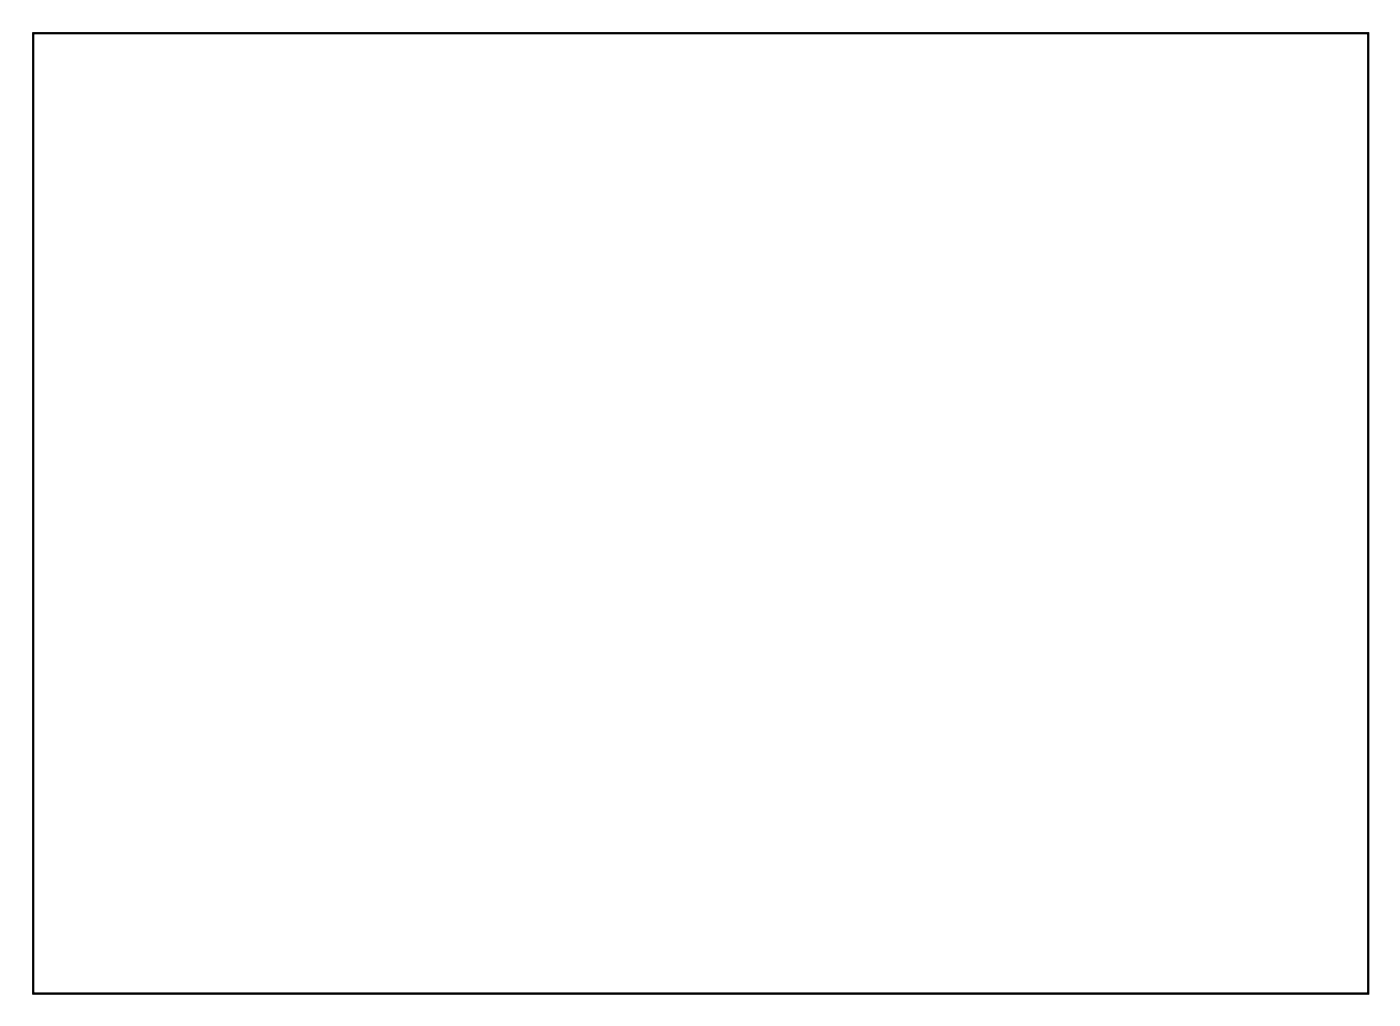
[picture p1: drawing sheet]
<svg xmlns="http://www.w3.org/2000/svg" width="153mm" height="112mm" viewBox="0 0 153 112" stroke-linecap="round" stroke-linejoin="round" font-family="sans-serif">
<path d="M3.6 3.6h146v105h-146z" fill="none" stroke="#000" stroke-width=".2"/>
<path d="M3.6 3.6h146v105h-146z" fill="none" stroke="#000" stroke-width=".11"/>
<circle cx="127.4" cy="24.4" r="1.52" fill="#fff"/>
<circle cx="127.4" cy="24.4" r="1.52" fill="none" stroke="#fff" stroke-width=".76" stroke-linecap="butt"/>
<circle cx="133.5" cy="24.4" r="1.52" fill="#fff"/>
<circle cx="133.5" cy="24.4" r="1.52" fill="none" stroke="#fff" stroke-width=".76" stroke-linecap="butt"/>
<circle cx="130.5" cy="29.3" r="1.52" fill="#fff"/>
<circle cx="130.5" cy="29.3" r="1.52" fill="none" stroke="#fff" stroke-width=".76" stroke-linecap="butt"/>
<circle cx="87.8" cy="85.4" r=".66" fill="#fff"/>
<circle cx="87.8" cy="85.4" r=".66" fill="none" stroke="#fff" stroke-width=".61" stroke-linecap="butt"/>
<circle cx="85.3" cy="85.4" r=".66" fill="#fff"/>
<circle cx="85.3" cy="85.4" r=".66" fill="none" stroke="#fff" stroke-width=".61" stroke-linecap="butt"/>
<circle cx="82.7" cy="85.4" r=".66" fill="#fff"/>
<circle cx="82.7" cy="85.4" r=".66" fill="none" stroke="#fff" stroke-width=".61" stroke-linecap="butt"/>
<circle cx="80.2" cy="85.4" r=".66" fill="#fff"/>
<circle cx="80.2" cy="85.4" r=".66" fill="none" stroke="#fff" stroke-width=".61" stroke-linecap="butt"/>
<circle cx="77.6" cy="85.4" r=".66" fill="#fff"/>
<circle cx="77.6" cy="85.4" r=".66" fill="none" stroke="#fff" stroke-width=".61" stroke-linecap="butt"/>
<circle cx="99.5" cy="37.1" r=".66" fill="#fff"/>
<circle cx="99.5" cy="37.1" r=".66" fill="none" stroke="#fff" stroke-width=".61" stroke-linecap="butt"/>
<circle cx="102" cy="37.1" r=".66" fill="#fff"/>
<circle cx="102" cy="37.1" r=".66" fill="none" stroke="#fff" stroke-width=".61" stroke-linecap="butt"/>
<circle cx="104.6" cy="37.1" r=".66" fill="#fff"/>
<circle cx="104.6" cy="37.1" r=".66" fill="none" stroke="#fff" stroke-width=".61" stroke-linecap="butt"/>
<circle cx="107.1" cy="37.1" r=".66" fill="#fff"/>
<circle cx="107.1" cy="37.1" r=".66" fill="none" stroke="#fff" stroke-width=".61" stroke-linecap="butt"/>
<circle cx="109.6" cy="37.1" r=".66" fill="#fff"/>
<circle cx="109.6" cy="37.1" r=".66" fill="none" stroke="#fff" stroke-width=".61" stroke-linecap="butt"/>
<circle cx="112.2" cy="37.1" r=".66" fill="#fff"/>
<circle cx="112.2" cy="37.1" r=".66" fill="none" stroke="#fff" stroke-width=".61" stroke-linecap="butt"/>
<circle cx="114.7" cy="37.1" r=".66" fill="#fff"/>
<circle cx="114.7" cy="37.1" r=".66" fill="none" stroke="#fff" stroke-width=".61" stroke-linecap="butt"/>
<circle cx="117.3" cy="37.1" r=".66" fill="#fff"/>
<circle cx="117.3" cy="37.1" r=".66" fill="none" stroke="#fff" stroke-width=".61" stroke-linecap="butt"/>
<circle cx="119.8" cy="37.1" r=".66" fill="#fff"/>
<circle cx="119.8" cy="37.1" r=".66" fill="none" stroke="#fff" stroke-width=".61" stroke-linecap="butt"/>
<circle cx="122.3" cy="37.1" r=".66" fill="#fff"/>
<circle cx="122.3" cy="37.1" r=".66" fill="none" stroke="#fff" stroke-width=".61" stroke-linecap="butt"/>
<circle cx="77.6" cy="37.1" r=".66" fill="#fff"/>
<circle cx="77.6" cy="37.1" r=".66" fill="none" stroke="#fff" stroke-width=".61" stroke-linecap="butt"/>
<circle cx="80.2" cy="37.1" r=".66" fill="#fff"/>
<circle cx="80.2" cy="37.1" r=".66" fill="none" stroke="#fff" stroke-width=".61" stroke-linecap="butt"/>
<circle cx="82.7" cy="37.1" r=".66" fill="#fff"/>
<circle cx="82.7" cy="37.1" r=".66" fill="none" stroke="#fff" stroke-width=".61" stroke-linecap="butt"/>
<circle cx="85.3" cy="37.1" r=".66" fill="#fff"/>
<circle cx="85.3" cy="37.1" r=".66" fill="none" stroke="#fff" stroke-width=".61" stroke-linecap="butt"/>
<circle cx="87.8" cy="37.1" r=".66" fill="#fff"/>
<circle cx="87.8" cy="37.1" r=".66" fill="none" stroke="#fff" stroke-width=".61" stroke-linecap="butt"/>
<circle cx="90.3" cy="37.1" r=".66" fill="#fff"/>
<circle cx="90.3" cy="37.1" r=".66" fill="none" stroke="#fff" stroke-width=".61" stroke-linecap="butt"/>
<circle cx="92.9" cy="37.1" r=".66" fill="#fff"/>
<circle cx="92.9" cy="37.1" r=".66" fill="none" stroke="#fff" stroke-width=".61" stroke-linecap="butt"/>
<circle cx="95.4" cy="37.1" r=".66" fill="#fff"/>
<circle cx="95.4" cy="37.1" r=".66" fill="none" stroke="#fff" stroke-width=".61" stroke-linecap="butt"/>
<circle cx="110.7" cy="85.4" r=".66" fill="#fff"/>
<circle cx="110.7" cy="85.4" r=".66" fill="none" stroke="#fff" stroke-width=".61" stroke-linecap="butt"/>
<circle cx="113.2" cy="85.4" r=".66" fill="#fff"/>
<circle cx="113.2" cy="85.4" r=".66" fill="none" stroke="#fff" stroke-width=".61" stroke-linecap="butt"/>
<circle cx="108.1" cy="85.4" r=".66" fill="#fff"/>
<circle cx="108.1" cy="85.4" r=".66" fill="none" stroke="#fff" stroke-width=".61" stroke-linecap="butt"/>
<circle cx="105.6" cy="85.4" r=".66" fill="#fff"/>
<circle cx="105.6" cy="85.4" r=".66" fill="none" stroke="#fff" stroke-width=".61" stroke-linecap="butt"/>
<circle cx="103" cy="85.4" r=".66" fill="#fff"/>
<circle cx="103" cy="85.4" r=".66" fill="none" stroke="#fff" stroke-width=".61" stroke-linecap="butt"/>
<circle cx="100.5" cy="85.4" r=".66" fill="#fff"/>
<circle cx="100.5" cy="85.4" r=".66" fill="none" stroke="#fff" stroke-width=".61" stroke-linecap="butt"/>
<circle cx="98" cy="85.4" r=".66" fill="#fff"/>
<circle cx="98" cy="85.4" r=".66" fill="none" stroke="#fff" stroke-width=".61" stroke-linecap="butt"/>
<circle cx="95.4" cy="85.4" r=".66" fill="#fff"/>
<circle cx="95.4" cy="85.4" r=".66" fill="none" stroke="#fff" stroke-width=".61" stroke-linecap="butt"/>
<circle cx="90.3" cy="85.4" r=".66" fill="#fff"/>
<circle cx="90.3" cy="85.4" r=".66" fill="none" stroke="#fff" stroke-width=".61" stroke-linecap="butt"/>
<path d="M113.8 27.6h1.4v1.4h-1.4z" fill="#fff"/>
<path d="M113.8 27.6h1.4v1.4h-1.4z" fill="none" stroke="#fff" stroke-width=".76" stroke-linecap="butt"/>
<circle cx="114.5" cy="28.3" r=".7" fill="#fff"/>
<circle cx="114.5" cy="28.3" r=".7" fill="none" stroke="#fff" stroke-width=".76" stroke-linecap="butt"/>
<circle cx="114.5" cy="25.7" r=".7" fill="#fff"/>
<circle cx="114.5" cy="25.7" r=".7" fill="none" stroke="#fff" stroke-width=".76" stroke-linecap="butt"/>
<circle cx="64.9" cy="60" r=".7" fill="#fff"/>
<circle cx="64.9" cy="60" r=".7" fill="none" stroke="#fff" stroke-width=".76" stroke-linecap="butt"/>
<circle cx="64.9" cy="49.8" r=".7" fill="#fff"/>
<circle cx="64.9" cy="49.8" r=".7" fill="none" stroke="#fff" stroke-width=".76" stroke-linecap="butt"/>
<circle cx="65" cy="65.1" r=".6" fill="#fff"/>
<circle cx="65" cy="65.1" r=".6" fill="none" stroke="#fff" stroke-width=".65" stroke-linecap="butt"/>
<path d="M64.4 64.5h1.2v1.2h-1.2z" fill="#fff"/>
<path d="M64.4 64.5h1.2v1.2h-1.2z" fill="none" stroke="#fff" stroke-width=".65" stroke-linecap="butt"/>
<circle cx="67.5" cy="65.1" r=".6" fill="#fff"/>
<circle cx="67.5" cy="65.1" r=".6" fill="none" stroke="#fff" stroke-width=".65" stroke-linecap="butt"/>
<circle cx="59.9" cy="47.3" r=".7" fill="#fff"/>
<circle cx="59.9" cy="47.3" r=".7" fill="none" stroke="#fff" stroke-width=".76" stroke-linecap="butt"/>
<circle cx="70" cy="47.3" r=".7" fill="#fff"/>
<circle cx="70" cy="47.3" r=".7" fill="none" stroke="#fff" stroke-width=".76" stroke-linecap="butt"/>
<circle cx="70" cy="54.9" r=".7" fill="#fff"/>
<circle cx="70" cy="54.9" r=".7" fill="none" stroke="#fff" stroke-width=".76" stroke-linecap="butt"/>
<circle cx="70" cy="65.1" r=".7" fill="#fff"/>
<circle cx="70" cy="65.1" r=".7" fill="none" stroke="#fff" stroke-width=".76" stroke-linecap="butt"/>
<circle cx="62.4" cy="39.7" r=".6" fill="#fff"/>
<circle cx="62.4" cy="39.7" r=".6" fill="none" stroke="#fff" stroke-width=".65" stroke-linecap="butt"/>
<circle cx="59.9" cy="39.7" r=".6" fill="#fff"/>
<circle cx="59.9" cy="39.7" r=".6" fill="none" stroke="#fff" stroke-width=".65" stroke-linecap="butt"/>
<circle cx="57.3" cy="39.7" r=".6" fill="#fff"/>
<circle cx="57.3" cy="39.7" r=".6" fill="none" stroke="#fff" stroke-width=".65" stroke-linecap="butt"/>
<circle cx="54.8" cy="39.7" r=".6" fill="#fff"/>
<circle cx="54.8" cy="39.7" r=".6" fill="none" stroke="#fff" stroke-width=".65" stroke-linecap="butt"/>
<circle cx="54.8" cy="32.1" r=".6" fill="#fff"/>
<circle cx="54.8" cy="32.1" r=".6" fill="none" stroke="#fff" stroke-width=".65" stroke-linecap="butt"/>
<circle cx="57.3" cy="32.1" r=".6" fill="#fff"/>
<circle cx="57.3" cy="32.1" r=".6" fill="none" stroke="#fff" stroke-width=".65" stroke-linecap="butt"/>
<circle cx="59.9" cy="32.1" r=".6" fill="#fff"/>
<circle cx="59.9" cy="32.1" r=".6" fill="none" stroke="#fff" stroke-width=".65" stroke-linecap="butt"/>
<circle cx="62.4" cy="32.1" r=".6" fill="#fff"/>
<circle cx="62.4" cy="32.1" r=".6" fill="none" stroke="#fff" stroke-width=".65" stroke-linecap="butt"/>
<circle cx="62.4" cy="70.2" r=".7" fill="#fff"/>
<circle cx="62.4" cy="70.2" r=".7" fill="none" stroke="#fff" stroke-width=".76" stroke-linecap="butt"/>
<circle cx="52.2" cy="70.2" r=".7" fill="#fff"/>
<circle cx="52.2" cy="70.2" r=".7" fill="none" stroke="#fff" stroke-width=".76" stroke-linecap="butt"/>
<path d="M56.6 74.5h1.4v1.5h-1.4z" fill="#fff"/>
<path d="M56.6 74.5h1.4v1.5h-1.4z" fill="none" stroke="#fff" stroke-width=".69" stroke-linecap="butt"/>
<circle cx="57.3" cy="75.2" r=".72" fill="#fff"/>
<circle cx="57.3" cy="75.2" r=".72" fill="none" stroke="#fff" stroke-width=".69" stroke-linecap="butt"/>
<circle cx="59.9" cy="75.2" r=".72" fill="#fff"/>
<circle cx="59.9" cy="75.2" r=".72" fill="none" stroke="#fff" stroke-width=".69" stroke-linecap="butt"/>
<circle cx="62.4" cy="75.2" r=".72" fill="#fff"/>
<circle cx="62.4" cy="75.2" r=".72" fill="none" stroke="#fff" stroke-width=".69" stroke-linecap="butt"/>
<circle cx="64.9" cy="75.2" r=".72" fill="#fff"/>
<circle cx="64.9" cy="75.2" r=".72" fill="none" stroke="#fff" stroke-width=".69" stroke-linecap="butt"/>
<circle cx="67.5" cy="75.2" r=".72" fill="#fff"/>
<circle cx="67.5" cy="75.2" r=".72" fill="none" stroke="#fff" stroke-width=".69" stroke-linecap="butt"/>
<circle cx="70" cy="75.2" r=".72" fill="#fff"/>
<circle cx="70" cy="75.2" r=".72" fill="none" stroke="#fff" stroke-width=".69" stroke-linecap="butt"/>
<path d="M64.2 23.7h1.5v1.5h-1.5z" fill="#fff"/>
<path d="M64.2 23.7h1.5v1.5h-1.5z" fill="none" stroke="#fff" stroke-width=".69" stroke-linecap="butt"/>
<circle cx="64.9" cy="24.4" r=".72" fill="#fff"/>
<circle cx="64.9" cy="24.4" r=".72" fill="none" stroke="#fff" stroke-width=".69" stroke-linecap="butt"/>
<circle cx="62.4" cy="24.4" r=".72" fill="#fff"/>
<circle cx="62.4" cy="24.4" r=".72" fill="none" stroke="#fff" stroke-width=".69" stroke-linecap="butt"/>
<circle cx="59.9" cy="24.4" r=".72" fill="#fff"/>
<circle cx="59.9" cy="24.4" r=".72" fill="none" stroke="#fff" stroke-width=".69" stroke-linecap="butt"/>
<circle cx="57.3" cy="24.4" r=".72" fill="#fff"/>
<circle cx="57.3" cy="24.4" r=".72" fill="none" stroke="#fff" stroke-width=".69" stroke-linecap="butt"/>
<circle cx="54.8" cy="24.4" r=".72" fill="#fff"/>
<circle cx="54.8" cy="24.4" r=".72" fill="none" stroke="#fff" stroke-width=".69" stroke-linecap="butt"/>
<circle cx="52.2" cy="24.4" r=".72" fill="#fff"/>
<circle cx="52.2" cy="24.4" r=".72" fill="none" stroke="#fff" stroke-width=".69" stroke-linecap="butt"/>
<path d="M41.4 74.5h1.4v1.5h-1.4z" fill="#fff"/>
<path d="M41.4 74.5h1.4v1.5h-1.4z" fill="none" stroke="#fff" stroke-width=".69" stroke-linecap="butt"/>
<circle cx="42.1" cy="75.2" r=".72" fill="#fff"/>
<circle cx="42.1" cy="75.2" r=".72" fill="none" stroke="#fff" stroke-width=".69" stroke-linecap="butt"/>
<circle cx="44.6" cy="75.2" r=".72" fill="#fff"/>
<circle cx="44.6" cy="75.2" r=".72" fill="none" stroke="#fff" stroke-width=".69" stroke-linecap="butt"/>
<circle cx="47.2" cy="75.2" r=".72" fill="#fff"/>
<circle cx="47.2" cy="75.2" r=".72" fill="none" stroke="#fff" stroke-width=".69" stroke-linecap="butt"/>
<circle cx="49.7" cy="75.2" r=".72" fill="#fff"/>
<circle cx="49.7" cy="75.2" r=".72" fill="none" stroke="#fff" stroke-width=".69" stroke-linecap="butt"/>
<circle cx="52.2" cy="75.2" r=".72" fill="#fff"/>
<circle cx="52.2" cy="75.2" r=".72" fill="none" stroke="#fff" stroke-width=".69" stroke-linecap="butt"/>
<circle cx="54.8" cy="75.2" r=".72" fill="#fff"/>
<circle cx="54.8" cy="75.2" r=".72" fill="none" stroke="#fff" stroke-width=".69" stroke-linecap="butt"/>
<path d="M41.4 31.4h1.4v1.4h-1.4z" fill="#fff"/>
<path d="M41.4 31.4h1.4v1.4h-1.4z" fill="none" stroke="#fff" stroke-width=".76" stroke-linecap="butt"/>
<circle cx="42.1" cy="32.1" r=".7" fill="#fff"/>
<circle cx="42.1" cy="32.1" r=".7" fill="none" stroke="#fff" stroke-width=".76" stroke-linecap="butt"/>
<circle cx="42.1" cy="34.6" r=".7" fill="#fff"/>
<circle cx="42.1" cy="34.6" r=".7" fill="none" stroke="#fff" stroke-width=".76" stroke-linecap="butt"/>
<path d="M54.1 61.8h1.4v1.4h-1.4z" fill="#fff"/>
<path d="M54.1 61.8h1.4v1.4h-1.4z" fill="none" stroke="#fff" stroke-width=".76" stroke-linecap="butt"/>
<circle cx="54.8" cy="57.5" r=".7" fill="#fff"/>
<circle cx="54.8" cy="57.5" r=".7" fill="none" stroke="#fff" stroke-width=".76" stroke-linecap="butt"/>
<circle cx="54.8" cy="60" r=".7" fill="#fff"/>
<circle cx="54.8" cy="60" r=".7" fill="none" stroke="#fff" stroke-width=".76" stroke-linecap="butt"/>
<circle cx="54.8" cy="62.5" r=".7" fill="#fff"/>
<circle cx="54.8" cy="62.5" r=".7" fill="none" stroke="#fff" stroke-width=".76" stroke-linecap="butt"/>
<path d="M94.7 99.9h1.4v1.5h-1.4z" fill="#fff"/>
<path d="M94.7 99.9h1.4v1.5h-1.4z" fill="none" stroke="#fff" stroke-width=".69" stroke-linecap="butt"/>
<circle cx="95.4" cy="100.6" r=".72" fill="#fff"/>
<circle cx="95.4" cy="100.6" r=".72" fill="none" stroke="#fff" stroke-width=".69" stroke-linecap="butt"/>
<circle cx="98" cy="100.6" r=".72" fill="#fff"/>
<circle cx="98" cy="100.6" r=".72" fill="none" stroke="#fff" stroke-width=".69" stroke-linecap="butt"/>
<circle cx="100.5" cy="100.6" r=".72" fill="#fff"/>
<circle cx="100.5" cy="100.6" r=".72" fill="none" stroke="#fff" stroke-width=".69" stroke-linecap="butt"/>
<circle cx="103" cy="100.6" r=".72" fill="#fff"/>
<circle cx="103" cy="100.6" r=".72" fill="none" stroke="#fff" stroke-width=".69" stroke-linecap="butt"/>
<circle cx="105.6" cy="100.6" r=".72" fill="#fff"/>
<circle cx="105.6" cy="100.6" r=".72" fill="none" stroke="#fff" stroke-width=".69" stroke-linecap="butt"/>
<circle cx="108.1" cy="100.6" r=".72" fill="#fff"/>
<circle cx="108.1" cy="100.6" r=".72" fill="none" stroke="#fff" stroke-width=".69" stroke-linecap="butt"/>
<path d="M76.9 99.9h1.5v1.5h-1.5z" fill="#fff"/>
<path d="M76.9 99.9h1.5v1.5h-1.5z" fill="none" stroke="#fff" stroke-width=".69" stroke-linecap="butt"/>
<circle cx="77.6" cy="100.6" r=".72" fill="#fff"/>
<circle cx="77.6" cy="100.6" r=".72" fill="none" stroke="#fff" stroke-width=".69" stroke-linecap="butt"/>
<circle cx="80.2" cy="100.6" r=".72" fill="#fff"/>
<circle cx="80.2" cy="100.6" r=".72" fill="none" stroke="#fff" stroke-width=".69" stroke-linecap="butt"/>
<circle cx="82.7" cy="100.6" r=".72" fill="#fff"/>
<circle cx="82.7" cy="100.6" r=".72" fill="none" stroke="#fff" stroke-width=".69" stroke-linecap="butt"/>
<circle cx="85.3" cy="100.6" r=".72" fill="#fff"/>
<circle cx="85.3" cy="100.6" r=".72" fill="none" stroke="#fff" stroke-width=".69" stroke-linecap="butt"/>
<circle cx="87.8" cy="100.6" r=".72" fill="#fff"/>
<circle cx="87.8" cy="100.6" r=".72" fill="none" stroke="#fff" stroke-width=".69" stroke-linecap="butt"/>
<circle cx="90.3" cy="100.6" r=".72" fill="#fff"/>
<circle cx="90.3" cy="100.6" r=".72" fill="none" stroke="#fff" stroke-width=".69" stroke-linecap="butt"/>
<path d="M109.9 99.9h1.5v1.5h-1.5z" fill="#fff"/>
<path d="M109.9 99.9h1.5v1.5h-1.5z" fill="none" stroke="#fff" stroke-width=".69" stroke-linecap="butt"/>
<circle cx="110.7" cy="100.6" r=".72" fill="#fff"/>
<circle cx="110.7" cy="100.6" r=".72" fill="none" stroke="#fff" stroke-width=".69" stroke-linecap="butt"/>
<circle cx="113.2" cy="100.6" r=".72" fill="#fff"/>
<circle cx="113.2" cy="100.6" r=".72" fill="none" stroke="#fff" stroke-width=".69" stroke-linecap="butt"/>
<circle cx="115.7" cy="100.6" r=".72" fill="#fff"/>
<circle cx="115.7" cy="100.6" r=".72" fill="none" stroke="#fff" stroke-width=".69" stroke-linecap="butt"/>
<circle cx="118.3" cy="100.6" r=".72" fill="#fff"/>
<circle cx="118.3" cy="100.6" r=".72" fill="none" stroke="#fff" stroke-width=".69" stroke-linecap="butt"/>
<circle cx="120.8" cy="100.6" r=".72" fill="#fff"/>
<circle cx="120.8" cy="100.6" r=".72" fill="none" stroke="#fff" stroke-width=".69" stroke-linecap="butt"/>
<circle cx="123.4" cy="100.6" r=".72" fill="#fff"/>
<circle cx="123.4" cy="100.6" r=".72" fill="none" stroke="#fff" stroke-width=".69" stroke-linecap="butt"/>
<path d="M112.5 18.6h1.4v1.5h-1.4z" fill="#fff"/>
<path d="M112.5 18.6h1.4v1.5h-1.4z" fill="none" stroke="#fff" stroke-width=".69" stroke-linecap="butt"/>
<circle cx="113.2" cy="19.4" r=".72" fill="#fff"/>
<circle cx="113.2" cy="19.4" r=".72" fill="none" stroke="#fff" stroke-width=".69" stroke-linecap="butt"/>
<circle cx="110.7" cy="19.4" r=".72" fill="#fff"/>
<circle cx="110.7" cy="19.4" r=".72" fill="none" stroke="#fff" stroke-width=".69" stroke-linecap="butt"/>
<circle cx="108.1" cy="19.4" r=".72" fill="#fff"/>
<circle cx="108.1" cy="19.4" r=".72" fill="none" stroke="#fff" stroke-width=".69" stroke-linecap="butt"/>
<circle cx="105.6" cy="19.4" r=".72" fill="#fff"/>
<circle cx="105.6" cy="19.4" r=".72" fill="none" stroke="#fff" stroke-width=".69" stroke-linecap="butt"/>
<circle cx="103" cy="19.4" r=".72" fill="#fff"/>
<circle cx="103" cy="19.4" r=".72" fill="none" stroke="#fff" stroke-width=".69" stroke-linecap="butt"/>
<circle cx="100.5" cy="19.4" r=".72" fill="#fff"/>
<circle cx="100.5" cy="19.4" r=".72" fill="none" stroke="#fff" stroke-width=".69" stroke-linecap="butt"/>
<path d="M79.5 18.6h1.4v1.5h-1.4z" fill="#fff"/>
<path d="M79.5 18.6h1.4v1.5h-1.4z" fill="none" stroke="#fff" stroke-width=".69" stroke-linecap="butt"/>
<circle cx="80.2" cy="19.4" r=".72" fill="#fff"/>
<circle cx="80.2" cy="19.4" r=".72" fill="none" stroke="#fff" stroke-width=".69" stroke-linecap="butt"/>
<circle cx="77.6" cy="19.4" r=".72" fill="#fff"/>
<circle cx="77.6" cy="19.4" r=".72" fill="none" stroke="#fff" stroke-width=".69" stroke-linecap="butt"/>
<circle cx="75.1" cy="19.4" r=".72" fill="#fff"/>
<circle cx="75.1" cy="19.4" r=".72" fill="none" stroke="#fff" stroke-width=".69" stroke-linecap="butt"/>
<circle cx="72.6" cy="19.4" r=".72" fill="#fff"/>
<circle cx="72.6" cy="19.4" r=".72" fill="none" stroke="#fff" stroke-width=".69" stroke-linecap="butt"/>
<circle cx="70" cy="19.4" r=".72" fill="#fff"/>
<circle cx="70" cy="19.4" r=".72" fill="none" stroke="#fff" stroke-width=".69" stroke-linecap="butt"/>
<circle cx="67.5" cy="19.4" r=".72" fill="#fff"/>
<circle cx="67.5" cy="19.4" r=".72" fill="none" stroke="#fff" stroke-width=".69" stroke-linecap="butt"/>
<path d="M94.7 18.6h1.4v1.5h-1.4z" fill="#fff"/>
<path d="M94.7 18.6h1.4v1.5h-1.4z" fill="none" stroke="#fff" stroke-width=".69" stroke-linecap="butt"/>
<circle cx="95.4" cy="19.4" r=".72" fill="#fff"/>
<circle cx="95.4" cy="19.4" r=".72" fill="none" stroke="#fff" stroke-width=".69" stroke-linecap="butt"/>
<circle cx="92.9" cy="19.4" r=".72" fill="#fff"/>
<circle cx="92.9" cy="19.4" r=".72" fill="none" stroke="#fff" stroke-width=".69" stroke-linecap="butt"/>
<circle cx="90.3" cy="19.4" r=".72" fill="#fff"/>
<circle cx="90.3" cy="19.4" r=".72" fill="none" stroke="#fff" stroke-width=".69" stroke-linecap="butt"/>
<circle cx="87.8" cy="19.4" r=".72" fill="#fff"/>
<circle cx="87.8" cy="19.4" r=".72" fill="none" stroke="#fff" stroke-width=".69" stroke-linecap="butt"/>
<circle cx="85.3" cy="19.4" r=".72" fill="#fff"/>
<circle cx="85.3" cy="19.4" r=".72" fill="none" stroke="#fff" stroke-width=".69" stroke-linecap="butt"/>
<circle cx="82.7" cy="19.4" r=".72" fill="#fff"/>
<circle cx="82.7" cy="19.4" r=".72" fill="none" stroke="#fff" stroke-width=".69" stroke-linecap="butt"/>
<path d="M127.7 18.6h1.5v1.5h-1.5z" fill="#fff"/>
<path d="M127.7 18.6h1.5v1.5h-1.5z" fill="none" stroke="#fff" stroke-width=".69" stroke-linecap="butt"/>
<circle cx="128.4" cy="19.4" r=".72" fill="#fff"/>
<circle cx="128.4" cy="19.4" r=".72" fill="none" stroke="#fff" stroke-width=".69" stroke-linecap="butt"/>
<circle cx="125.9" cy="19.4" r=".72" fill="#fff"/>
<circle cx="125.9" cy="19.4" r=".72" fill="none" stroke="#fff" stroke-width=".69" stroke-linecap="butt"/>
<circle cx="123.4" cy="19.4" r=".72" fill="#fff"/>
<circle cx="123.4" cy="19.4" r=".72" fill="none" stroke="#fff" stroke-width=".69" stroke-linecap="butt"/>
<circle cx="120.8" cy="19.4" r=".72" fill="#fff"/>
<circle cx="120.8" cy="19.4" r=".72" fill="none" stroke="#fff" stroke-width=".69" stroke-linecap="butt"/>
<circle cx="118.3" cy="19.4" r=".72" fill="#fff"/>
<circle cx="118.3" cy="19.4" r=".72" fill="none" stroke="#fff" stroke-width=".69" stroke-linecap="butt"/>
<circle cx="115.7" cy="19.4" r=".72" fill="#fff"/>
<circle cx="115.7" cy="19.4" r=".72" fill="none" stroke="#fff" stroke-width=".69" stroke-linecap="butt"/>
</svg>
